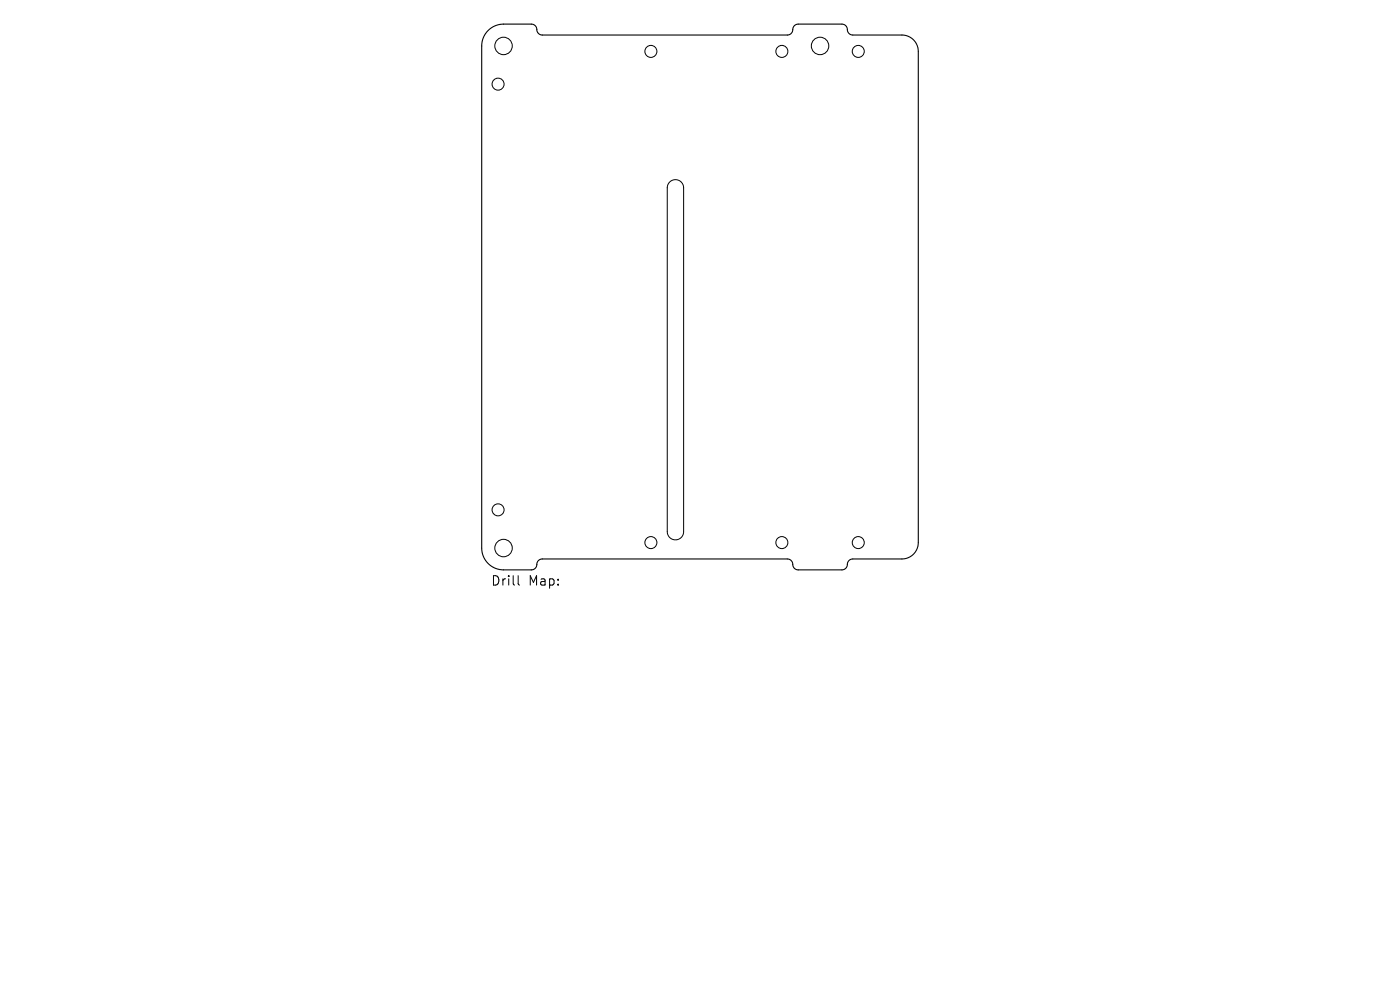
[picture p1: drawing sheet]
<svg xmlns="http://www.w3.org/2000/svg" width="297mm" height="210mm" viewBox="0 0 297 210" stroke-linecap="round" stroke-linejoin="round" font-family="sans-serif">
<defs><g id="words">
<g font-size="2.8">
<text x="104.1" y="124.5">Drill</text>
<text x="112.1" y="124.5">Map:</text>
</g>
</g></defs>
<path d="M103.5 6.5a4.6 4.6 0 0 1 3.3-1.4h5.9a1.34 1.34 0 0 1 1.3 1.6l.4 .5 .6 .2h52a1.34 1.34 0 0 0 1.3-1.5l.4-.6 .5-.2h9.4a1.34 1.34 0 0 1 1.2 1.6l.5 .5 .5 .2h10.5a3.5 3.5 0 0 1 3.5 3.5v104.2a3.5 3.5 0 0 1-3.5 3.5h-10.4a1.34 1.34 0 0 0-1.2 1.5l-.4 .6-.6 .2h-9.4a1.34 1.34 0 0 1-1.2-1.6l-.4-.5-.7-.2h-52a1.34 1.34 0 0 0-1.2 1.5l-.4 .6-.6 .2h-6a4.6 4.6 0 0 1-4.6-4.6v-106.6a4.6 4.6 0 0 1 1.3-3.2z" fill="none" stroke="#000" stroke-width=".23"/>
<g fill="none" stroke="#000" stroke-width=".21">
<path d="M142.1 38.6a1.74 1.74 0 0 1 1.9-.4 1.74 1.74 0 0 1 1 1.6v73a1.74 1.74 0 0 1-1.7 1.7 1.74 1.74 0 0 1-1.7-1.7v-73l.1-.5zM109.9 122.1v1.7l.3 .3"/>
<circle cx="105.7" cy="17.9" r="1.27"/>
<circle cx="106.8" cy="9.7" r="1.85"/>
<circle cx="138.1" cy="10.9" r="1.27"/>
<circle cx="165.9" cy="10.9" r="1.27"/>
<circle cx="174" cy="9.7" r="1.85"/>
<circle cx="182.1" cy="10.9" r="1.27"/>
<circle cx="105.7" cy="108.2" r="1.27"/>
<circle cx="106.8" cy="116.3" r="1.85"/>
<circle cx="138.1" cy="115.1" r="1.27"/>
<circle cx="165.9" cy="115.1" r="1.27"/>
<circle cx="182.1" cy="115.1" r="1.27"/>
</g>
<use href="#words"/>
</svg>
